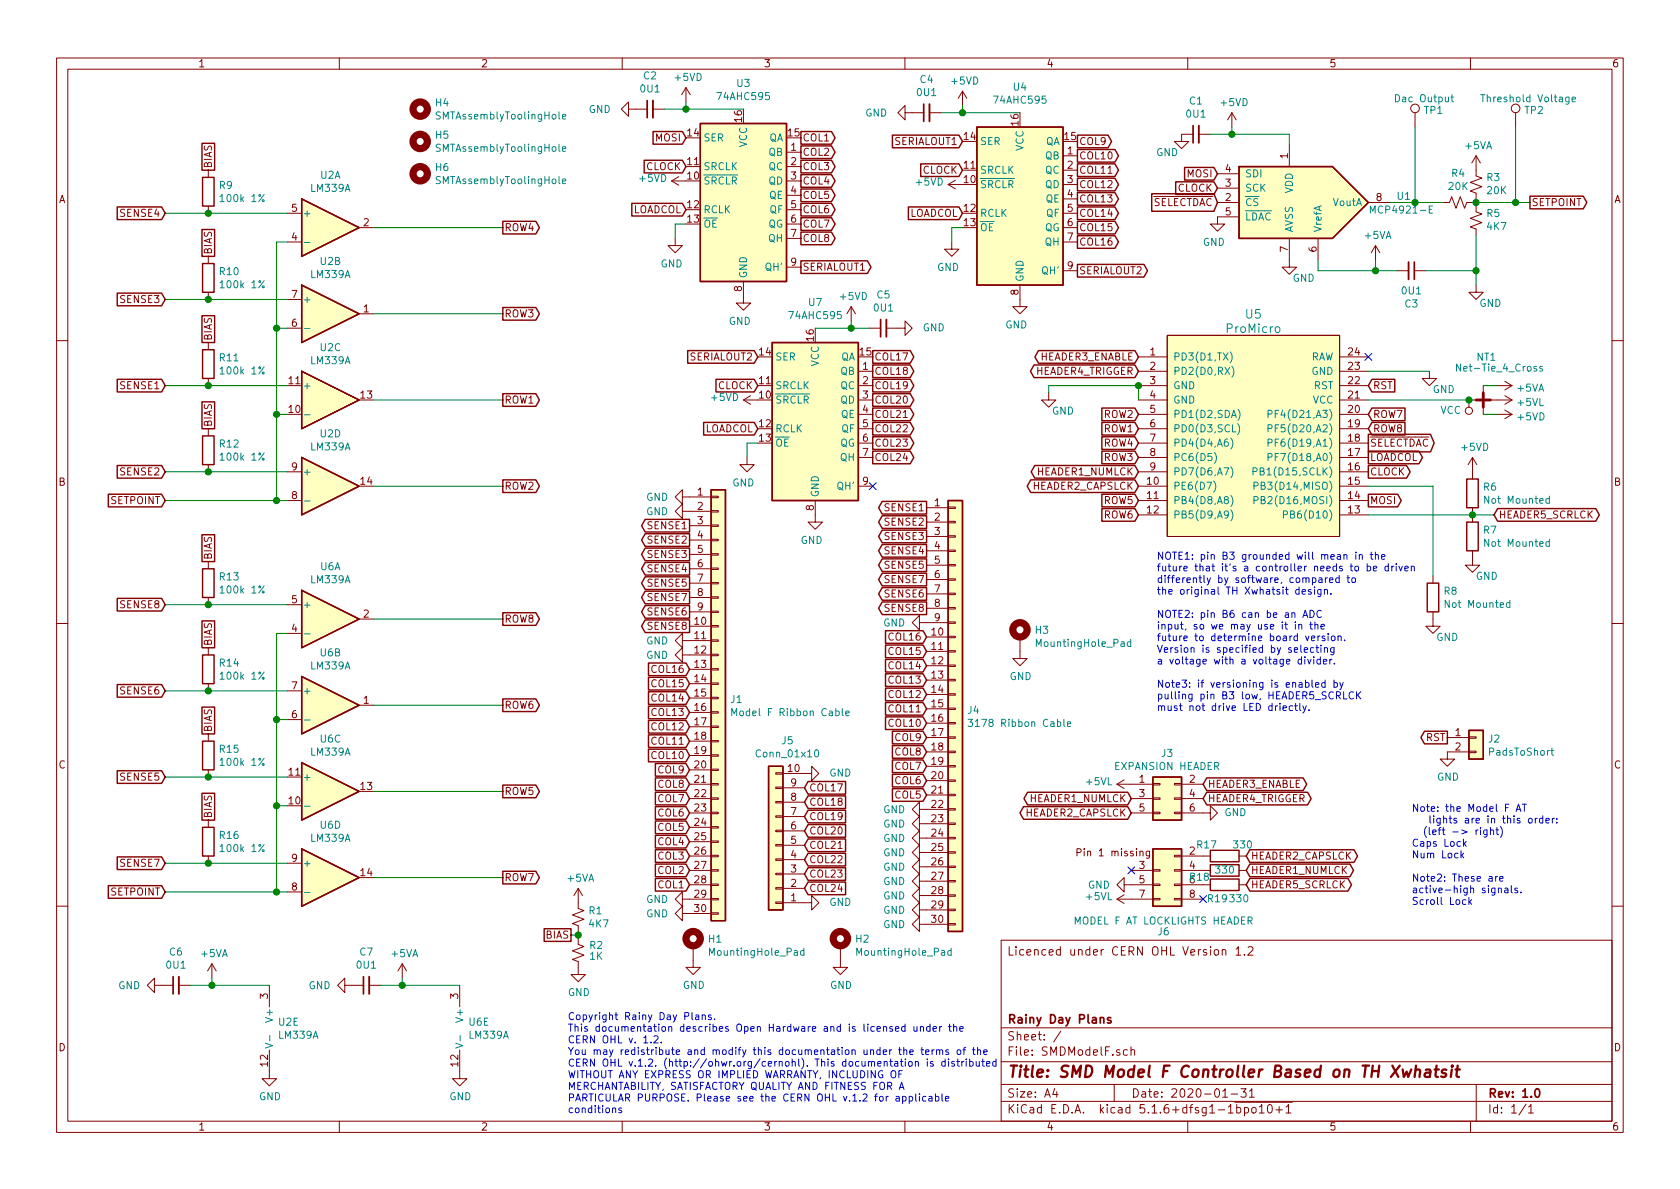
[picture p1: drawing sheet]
<svg xmlns="http://www.w3.org/2000/svg" width="297mm" height="210mm" viewBox="0 0 297 210" stroke-linecap="round" stroke-linejoin="round" font-family="sans-serif">
<defs><g id="words">
<text font-size="2.8" fill="#840000" x="178" y="190.5">Title: SMD Model F Controller Based on TH Xwhatsit</text>
<g font-size="2.1" fill="#008484">
<text x="217" y="58.9">ProMicro</text>
<text x="220.3" y="56.3">U5</text>
</g>
<g font-size="2.1" fill="#840000">
<text x="178" y="169">Licenced under CERN OHL Version 1.2</text>
<text x="178" y="184">Sheet: /</text>
<text x="178" y="181">Rainy Day Plans</text>
<text x="178" y="186.7">File: SMDModelF.sch</text>
<text x="178" y="196.9">KiCad E.D.A. kicad 5.1.6+dfsg1-1bpo10+1</text>
<text x="178" y="194.1">Size: A4</text>
<text x="200" y="194.1">Date: 2020-01-31</text>
<text x="263" y="194.1">Rev: 1.0</text>
<text x="263" y="196.9">Id: 1/1</text>
</g>
<g font-size="1.8" fill="#840000">
<text x="35" y="11.9">1</text>
<text x="85" y="11.9">2</text>
<text x="135" y="11.9">3</text>
<text x="185" y="11.9">4</text>
<text x="235" y="11.9">5</text>
<text x="285" y="11.9">6</text>
<text x="131.2" y="21.5" transform="rotate(-90 131.2 21.5)">16</text>
<text x="180.1" y="22.2" transform="rotate(-90 180.1 22.2)">16</text>
<text x="37.5" y="29.8" transform="rotate(-90 37.5 29.8)">BIAS</text>
<text x="116" y="25">MOSI</text>
<text x="121.6" y="29.2">11</text>
<text x="121.6" y="24.1">14</text>
<text x="139.4" y="24.1">15</text>
<text x="139.9" y="26.7">1</text>
<text x="139.9" y="29.2">2</text>
<text x="141.9" y="25">COL1</text>
<text x="141.9" y="27.6">COL2</text>
<text x="158.2" y="25.6">SERIALOUT1</text>
<text x="170.5" y="29.8">11</text>
<text x="170.5" y="24.8">14</text>
<text x="188.3" y="24.8">15</text>
<text x="188.7" y="27.3">1</text>
<text x="188.7" y="29.8">2</text>
<text x="190.8" y="28.2">COL10</text>
<text x="190.8" y="25.6">COL9</text>
<text x="227.7" y="28" transform="rotate(-90 227.7 28)">1</text>
<text x="10.4" y="35.9">A</text>
<text x="114.2" y="30.1">CLOCK</text>
<text x="121.6" y="31.7">10</text>
<text x="139.9" y="31.7">3</text>
<text x="139.9" y="34.3">4</text>
<text x="141.9" y="30.1">COL3</text>
<text x="141.9" y="35.2">COL5</text>
<text x="141.9" y="32.6">COL4</text>
<text x="163.1" y="30.7">CLOCK</text>
<text x="170.5" y="32.4">10</text>
<text x="188.7" y="32.4">3</text>
<text x="188.7" y="34.9">4</text>
<text x="190.8" y="33.3">COL12</text>
<text x="190.8" y="35.8">COL13</text>
<text x="190.8" y="30.7">COL11</text>
<text x="208.2" y="33.9">CLOCK</text>
<text x="210" y="31.4">MOSI</text>
<text x="216.7" y="35.6">2</text>
<text x="216.7" y="33">3</text>
<text x="216.7" y="30.5">4</text>
<text x="243.4" y="35.6">8</text>
<text x="285.4" y="35.9">A</text>
<text x="21.4" y="38.3">SENSE4</text>
<text x="51.6" y="37.5">5</text>
<text x="64.3" y="40">2</text>
<text x="89.2" y="40.9">ROW4</text>
<text x="111.8" y="37.7">LOADCOL</text>
<text x="121.6" y="36.8">12</text>
<text x="121.6" y="39.4">13</text>
<text x="139.9" y="36.8">5</text>
<text x="139.9" y="39.4">6</text>
<text x="139.9" y="41.9">7</text>
<text x="141.9" y="37.7">COL6</text>
<text x="141.9" y="40.3">COL7</text>
<text x="160.7" y="38.3">LOADCOL</text>
<text x="170.5" y="37.5">12</text>
<text x="170.5" y="40">13</text>
<text x="188.7" y="37.5">5</text>
<text x="188.7" y="40">6</text>
<text x="190.8" y="40.9">COL15</text>
<text x="190.8" y="38.3">COL14</text>
<text x="203.7" y="36.4">SELECTDAC</text>
<text x="216.7" y="38.1">5</text>
<text x="270.8" y="36.4">SETPOINT</text>
<text x="37.5" y="45.1" transform="rotate(-90 37.5 45.1)">BIAS</text>
<text x="51.6" y="42.5">4</text>
<text x="139.9" y="47">9</text>
<text x="141.9" y="47.9">SERIALOUT1</text>
<text x="141.9" y="42.8">COL8</text>
<text x="188.7" y="42.5">7</text>
<text x="188.7" y="47.6">9</text>
<text x="190.8" y="43.4">COL16</text>
<text x="227.7" y="44.5" transform="rotate(-90 227.7 44.5)">7</text>
<text x="232.8" y="44.5" transform="rotate(-90 232.8 44.5)">6</text>
<text x="21.4" y="53.6">SENSE3</text>
<text x="51.6" y="52.7">7</text>
<text x="131.2" y="51.5" transform="rotate(-90 131.2 51.5)">8</text>
<text x="180.1" y="52.2" transform="rotate(-90 180.1 52.2)">8</text>
<text x="190.8" y="48.5">SERIALOUT2</text>
<text x="51.6" y="57.8">6</text>
<text x="64.3" y="55.2">1</text>
<text x="89.2" y="56.1">ROW3</text>
<text x="37.5" y="60.3" transform="rotate(-90 37.5 60.3)">BIAS</text>
<text x="122" y="63.7">SERIALOUT2</text>
<text x="134.3" y="62.9">14</text>
<text x="143.9" y="60.3" transform="rotate(-90 143.9 60.3)">16</text>
<text x="152.1" y="62.9">15</text>
<text x="152.6" y="65.4">1</text>
<text x="154.6" y="63.7">COL17</text>
<text x="183.8" y="63.7">HEADER3_ENABLE</text>
<text x="203.4" y="62.9">1</text>
<text x="203.4" y="65.4">2</text>
<text x="238.4" y="65.4">23</text>
<text x="238.4" y="62.9">24</text>
<text x="21.4" y="68.8">SENSE1</text>
<text x="51.1" y="67.9">11</text>
<text x="63.8" y="70.5">13</text>
<text x="89.2" y="71.4">ROW1</text>
<text x="126.9" y="68.8">CLOCK</text>
<text x="134.3" y="70.5">10</text>
<text x="134.3" y="67.9">11</text>
<text x="152.6" y="67.9">2</text>
<text x="152.6" y="70.5">3</text>
<text x="154.6" y="71.4">COL20</text>
<text x="154.6" y="66.3">COL18</text>
<text x="154.6" y="68.8">COL19</text>
<text x="183" y="66.3">HEADER4_TRIGGER</text>
<text x="203.4" y="67.9">3</text>
<text x="203.4" y="70.5">4</text>
<text x="238.4" y="70.5">21</text>
<text x="238.4" y="67.9">22</text>
<text x="242.7" y="68.8">RST</text>
<text x="37.5" y="75.6" transform="rotate(-90 37.5 75.6)">BIAS</text>
<text x="51.1" y="73">10</text>
<text x="124.5" y="76.4">LOADCOL</text>
<text x="134.3" y="75.6">12</text>
<text x="152.6" y="73">4</text>
<text x="152.6" y="75.6">5</text>
<text x="154.6" y="73.9">COL21</text>
<text x="154.6" y="76.4">COL22</text>
<text x="195.2" y="73.9">ROW2</text>
<text x="195.2" y="76.4">ROW1</text>
<text x="203.4" y="73">5</text>
<text x="203.4" y="75.6">6</text>
<text x="238.4" y="75.6">19</text>
<text x="238.4" y="73">20</text>
<text x="242.7" y="73.9">ROW7</text>
<text x="242.7" y="76.4">ROW8</text>
<text x="51.6" y="83.2">9</text>
<text x="134.3" y="78.1">13</text>
<text x="152.6" y="78.1">6</text>
<text x="152.6" y="80.6">7</text>
<text x="154.6" y="79">COL23</text>
<text x="154.6" y="81.5">COL24</text>
<text x="195.2" y="79">ROW4</text>
<text x="195.2" y="81.5">ROW3</text>
<text x="203.4" y="78.1">7</text>
<text x="203.4" y="80.6">8</text>
<text x="203.4" y="83.2">9</text>
<text x="238.4" y="83.2">16</text>
<text x="238.4" y="80.6">17</text>
<text x="238.4" y="78.1">18</text>
<text x="242.2" y="79">SELECTDAC</text>
<text x="242.2" y="81.5">LOADCOL</text>
<text x="10.4" y="85.9">B</text>
<text x="19.6" y="89.1">SETPOINT</text>
<text x="21.4" y="84.1">SENSE2</text>
<text x="51.6" y="88.3">8</text>
<text x="63.8" y="85.7">14</text>
<text x="89.2" y="86.6">ROW2</text>
<text x="123.3" y="87.6">1</text>
<text x="152.6" y="85.7">9</text>
<text x="165.3" y="89.5">1</text>
<text x="182.5" y="86.6">HEADER2_CAPSLCK</text>
<text x="183.4" y="84.1">HEADER1_NUMLCK</text>
<text x="195.2" y="89.1">ROW5</text>
<text x="202.9" y="85.7">10</text>
<text x="202.9" y="88.3">11</text>
<text x="238.4" y="88.3">14</text>
<text x="238.4" y="85.7">15</text>
<text x="242.2" y="84.1">CLOCK</text>
<text x="242.2" y="89.1">MOSI</text>
<text x="285.4" y="85.9">B</text>
<text x="114.7" y="93.6">SENSE1</text>
<text x="123.3" y="90.2">2</text>
<text x="123.3" y="92.7">3</text>
<text x="123.3" y="95.2">4</text>
<text x="143.9" y="90.3" transform="rotate(-90 143.9 90.3)">8</text>
<text x="156.6" y="90.4">SENSE1</text>
<text x="156.6" y="93">SENSE2</text>
<text x="156.6" y="95.5">SENSE3</text>
<text x="165.3" y="92.1">2</text>
<text x="165.3" y="94.6">3</text>
<text x="195.2" y="91.7">ROW6</text>
<text x="202.9" y="90.8">12</text>
<text x="238.4" y="90.8">13</text>
<text x="264.9" y="91.7">HEADER5_SCRLCK</text>
<text x="37.5" y="99.1" transform="rotate(-90 37.5 99.1)">BIAS</text>
<text x="114.7" y="96.1">SENSE2</text>
<text x="114.7" y="98.7">SENSE3</text>
<text x="114.7" y="101.2">SENSE4</text>
<text x="123.3" y="97.8">5</text>
<text x="123.3" y="100.3">6</text>
<text x="156.6" y="100.6">SENSE5</text>
<text x="156.6" y="98">SENSE4</text>
<text x="165.3" y="97.1">4</text>
<text x="165.3" y="99.7">5</text>
<text x="21.4" y="107.6">SENSE8</text>
<text x="51.6" y="106.7">5</text>
<text x="114.7" y="103.8">SENSE5</text>
<text x="114.7" y="106.3">SENSE7</text>
<text x="123.3" y="102.9">7</text>
<text x="123.3" y="105.4">8</text>
<text x="123.3" y="107.9">9</text>
<text x="156.6" y="103.1">SENSE7</text>
<text x="156.6" y="105.7">SENSE6</text>
<text x="165.3" y="102.2">6</text>
<text x="165.3" y="104.8">7</text>
<text x="165.3" y="107.3">8</text>
<text x="51.6" y="111.8">4</text>
<text x="64.3" y="109.2">2</text>
<text x="89.2" y="110.1">ROW8</text>
<text x="114.7" y="108.8">SENSE6</text>
<text x="114.7" y="111.4">SENSE8</text>
<text x="122.9" y="110.5">10</text>
<text x="122.9" y="113">11</text>
<text x="156.6" y="108.2">SENSE8</text>
<text x="157.4" y="113.3">COL16</text>
<text x="164.8" y="112.4">10</text>
<text x="165.3" y="109.8">9</text>
<text x="37.5" y="114.3" transform="rotate(-90 37.5 114.3)">BIAS</text>
<text x="115.4" y="119">COL16</text>
<text x="122.9" y="115.6">12</text>
<text x="122.9" y="118.1">13</text>
<text x="157.4" y="118.4">COL14</text>
<text x="157.4" y="115.8">COL15</text>
<text x="164.8" y="114.9">11</text>
<text x="164.8" y="117.5">12</text>
<text x="21.4" y="122.8">SENSE6</text>
<text x="51.6" y="121.9">7</text>
<text x="64.3" y="124.5">1</text>
<text x="89.2" y="125.3">ROW6</text>
<text x="115.4" y="121.5">COL15</text>
<text x="115.4" y="124.1">COL14</text>
<text x="122.9" y="120.6">14</text>
<text x="122.9" y="123.2">15</text>
<text x="122.9" y="125.7">16</text>
<text x="157.4" y="126">COL11</text>
<text x="157.4" y="123.4">COL12</text>
<text x="157.4" y="120.9">COL13</text>
<text x="164.8" y="120">13</text>
<text x="164.8" y="122.5">14</text>
<text x="164.8" y="125.1">15</text>
<text x="37.5" y="129.5" transform="rotate(-90 37.5 129.5)">BIAS</text>
<text x="51.6" y="127">6</text>
<text x="115.4" y="126.6">COL13</text>
<text x="115.4" y="131.7">COL11</text>
<text x="115.4" y="129.2">COL12</text>
<text x="122.9" y="128.3">17</text>
<text x="122.9" y="130.8">18</text>
<text x="157.4" y="128.5">COL10</text>
<text x="158.3" y="131.1">COL9</text>
<text x="164.8" y="127.6">16</text>
<text x="164.8" y="130.2">17</text>
<text x="252.1" y="131.1">RST</text>
<text x="257.3" y="130.2">1</text>
<text x="10.4" y="135.9">C</text>
<text x="51.1" y="137.2">11</text>
<text x="115.4" y="134.2">COL10</text>
<text x="116.4" y="136.8">COL9</text>
<text x="122.9" y="133.3">19</text>
<text x="122.9" y="135.9">20</text>
<text x="139.4" y="136.5">10</text>
<text x="158.3" y="133.6">COL8</text>
<text x="158.3" y="136.1">COL7</text>
<text x="164.8" y="132.7">18</text>
<text x="164.8" y="135.2">19</text>
<text x="164.8" y="137.8">20</text>
<text x="257.3" y="132.7">2</text>
<text x="285.4" y="135.9">C</text>
<text x="21.4" y="138">SENSE5</text>
<text x="51.1" y="142.2">10</text>
<text x="63.8" y="139.7">13</text>
<text x="89.2" y="140.6">ROW5</text>
<text x="116.4" y="139.3">COL8</text>
<text x="116.4" y="141.9">COL7</text>
<text x="122.9" y="138.4">21</text>
<text x="122.9" y="141">22</text>
<text x="122.9" y="143.5">23</text>
<text x="139.9" y="141.6">8</text>
<text x="139.9" y="139.1">9</text>
<text x="143" y="139.9">COL17</text>
<text x="143" y="142.5">COL18</text>
<text x="158.3" y="141.2">COL5</text>
<text x="158.3" y="138.7">COL6</text>
<text x="164.8" y="140.3">21</text>
<text x="164.8" y="142.9">22</text>
<text x="182.1" y="141.9">HEADER1_NUMLCK</text>
<text x="201.4" y="138.4">1</text>
<text x="201.4" y="141">3</text>
<text x="201.4" y="143.5">5</text>
<text x="210.3" y="138.4">2</text>
<text x="210.3" y="141">4</text>
<text x="210.3" y="143.5">6</text>
<text x="213.5" y="139.3">HEADER3_ENABLE</text>
<text x="213.5" y="141.9">HEADER4_TRIGGER</text>
<text x="37.5" y="144.8" transform="rotate(-90 37.5 144.8)">BIAS</text>
<text x="116.4" y="149.5">COL4</text>
<text x="116.4" y="146.9">COL5</text>
<text x="116.4" y="144.4">COL6</text>
<text x="122.9" y="146">24</text>
<text x="122.9" y="148.6">25</text>
<text x="139.9" y="149.2">5</text>
<text x="139.9" y="146.7">6</text>
<text x="139.9" y="144.1">7</text>
<text x="143" y="147.6">COL20</text>
<text x="143" y="145">COL19</text>
<text x="164.8" y="145.4">23</text>
<text x="164.8" y="147.9">24</text>
<text x="181.3" y="144.4">HEADER2_CAPSLCK</text>
<text x="21.4" y="153.3">SENSE7</text>
<text x="51.6" y="152.4">9</text>
<text x="63.8" y="154.9">14</text>
<text x="89.2" y="155.8">ROW7</text>
<text x="116.4" y="154.6">COL2</text>
<text x="116.4" y="152">COL3</text>
<text x="122.9" y="151.1">26</text>
<text x="122.9" y="153.7">27</text>
<text x="139.9" y="154.3">3</text>
<text x="139.9" y="151.8">4</text>
<text x="143" y="155.2">COL23</text>
<text x="143" y="150.1">COL21</text>
<text x="143" y="152.6">COL22</text>
<text x="164.8" y="150.5">25</text>
<text x="164.8" y="153">26</text>
<text x="164.8" y="155.6">27</text>
<text x="191.2" y="151.4">Pin 1 missing</text>
<text x="201.4" y="153.7">3</text>
<text x="210.3" y="151.1">2</text>
<text x="210.3" y="153.7">4</text>
<text x="221.1" y="152">HEADER2_CAPSLCK</text>
<text x="221.1" y="154.6">HEADER1_NUMLCK</text>
<text x="19.6" y="158.4">SETPOINT</text>
<text x="51.6" y="157.5">8</text>
<text x="116.4" y="157.1">COL1</text>
<text x="122.9" y="156.2">28</text>
<text x="122.9" y="158.7">29</text>
<text x="122.9" y="161.3">30</text>
<text x="139.9" y="159.4">1</text>
<text x="139.9" y="156.8">2</text>
<text x="143" y="157.7">COL24</text>
<text x="164.8" y="158.1">28</text>
<text x="164.8" y="160.6">29</text>
<text x="201.4" y="156.2">5</text>
<text x="201.4" y="158.7">7</text>
<text x="210.3" y="158.7">8</text>
<text x="221.1" y="157.1">HEADER5_SCRLCK</text>
<text x="96.5" y="166">BIAS</text>
<text x="164.8" y="163.2">30</text>
<text x="47.4" y="176.6" transform="rotate(-90 47.4 176.6)">3</text>
<text x="81" y="176.6" transform="rotate(-90 81 176.6)">3</text>
<text x="10.4" y="185.9">D</text>
<text x="285.4" y="185.9">D</text>
<text x="47.4" y="188.5" transform="rotate(-90 47.4 188.5)">12</text>
<text x="81" y="188.5" transform="rotate(-90 81 188.5)">12</text>
<text x="35" y="199.9">1</text>
<text x="85" y="199.9">2</text>
<text x="135" y="199.9">3</text>
<text x="185" y="199.9">4</text>
<text x="235" y="199.9">5</text>
<text x="285" y="199.9">6</text>
</g>
<g font-size="1.8" fill="#008484">
<text x="113.3" y="16.4">0U1</text>
<text x="113.8" y="14">C2</text>
<text x="119.4" y="14.3">+5VD</text>
<text x="127.1" y="17.7">74AHC595</text>
<text x="130.3" y="15.4">U3</text>
<text x="162.2" y="17">0U1</text>
<text x="162.7" y="14.7">C4</text>
<text x="168.3" y="15">+5VD</text>
<text x="179.2" y="16">U4</text>
<text x="77.1" y="18.8">H4</text>
<text x="77.4" y="21.1">SMTAssemblyToolingHole</text>
<text x="104.1" y="20">GND</text>
<text x="153" y="20.6">GND</text>
<text x="176" y="18.3">74AHC595</text>
<text x="209.8" y="20.8">0U1</text>
<text x="210.3" y="18.5">C1</text>
<text x="216" y="18.8">+5VD</text>
<text x="247" y="18.1">Dac Output</text>
<text x="251.8" y="20.2">TP1</text>
<text x="262.5" y="18.1">Threshold Voltage</text>
<text x="269.6" y="20.2">TP2</text>
<text x="77.1" y="24.5">H5</text>
<text x="77.4" y="26.8">SMTAssemblyToolingHole</text>
<text x="124.3" y="25">SER</text>
<text x="132.1" y="26.1" transform="rotate(-90 132.1 26.1)">VCC</text>
<text x="135.9" y="27.6">QB</text>
<text x="135.9" y="25">QA</text>
<text x="173.2" y="25.6">SER</text>
<text x="181" y="26.7" transform="rotate(-90 181 26.7)">VCC</text>
<text x="184.8" y="28.2">QB</text>
<text x="184.8" y="25.6">QA</text>
<text x="204.4" y="27.6">GND</text>
<text x="259.1" y="26.4">+5VA</text>
<text x="38.8" y="33.4">R9</text>
<text x="39.3" y="35.7">100k 1%</text>
<text x="55" y="33.9">LM339A</text>
<text x="56.7" y="31.6">U2A</text>
<text x="77.1" y="30.2">H6</text>
<text x="77.4" y="32.6">SMTAssemblyToolingHole</text>
<text x="113.2" y="32.2">+5VD</text>
<text x="124.3" y="32.6">SRCLR</text>
<text x="124.3" y="30.1">SRCLK</text>
<text x="135.9" y="30.1">QC</text>
<text x="135.9" y="32.6">QD</text>
<text x="136" y="35.2">QE</text>
<text x="162.1" y="32.8">+5VD</text>
<text x="173.2" y="33.3">SRCLR</text>
<text x="173.2" y="30.7">SRCLK</text>
<text x="184.8" y="30.7">QC</text>
<text x="184.8" y="33.3">QD</text>
<text x="184.9" y="35.8">QE</text>
<text x="220.1" y="33.9">SCK</text>
<text x="220.1" y="31.4">SDI</text>
<text x="228.6" y="34.2" transform="rotate(-90 228.6 34.2)">VDD</text>
<text x="247.1" y="35.3">U1</text>
<text x="256.2" y="33.6">20K</text>
<text x="256.7" y="31.3">R4</text>
<text x="262.9" y="32">R3</text>
<text x="263" y="34.3">20K</text>
<text x="53.5" y="38.3">+</text>
<text x="124.3" y="37.7">RCLK</text>
<text x="124.3" y="40.3">OE</text>
<text x="135.8" y="40.3">QG</text>
<text x="136.1" y="37.7">QF</text>
<text x="173.2" y="38.3">RCLK</text>
<text x="173.2" y="40.9">OE</text>
<text x="184.7" y="40.9">QG</text>
<text x="185" y="38.3">QF</text>
<text x="220.1" y="36.4">CS</text>
<text x="220.1" y="39">LDAC</text>
<text x="228.6" y="41.1" transform="rotate(-90 228.6 41.1)">AVSS</text>
<text x="233.7" y="41.1" transform="rotate(-90 233.7 41.1)">VrefA</text>
<text x="235.7" y="36.4">VoutA</text>
<text x="243" y="37.8">MCP4921-E</text>
<text x="262.9" y="38.4">R5</text>
<text x="263" y="40.7">4K7</text>
<text x="56.7" y="46.9">U2B</text>
<text x="116.8" y="47.3">GND</text>
<text x="135.5" y="47.9">QH'</text>
<text x="135.9" y="42.8">QH</text>
<text x="165.7" y="47.9">GND</text>
<text x="184.8" y="43.4">QH</text>
<text x="212.7" y="43.5">GND</text>
<text x="241.4" y="42.3">+5VA</text>
<text x="38.9" y="48.7">R10</text>
<text x="39.3" y="51">100k 1%</text>
<text x="53.5" y="53.6">+</text>
<text x="55" y="49.2">LM339A</text>
<text x="132.1" y="49.3" transform="rotate(-90 132.1 49.3)">GND</text>
<text x="148.6" y="53.1">+5VD</text>
<text x="155.1" y="52.8">C5</text>
<text x="181" y="49.9" transform="rotate(-90 181 49.9)">GND</text>
<text x="184.4" y="48.5">QH'</text>
<text x="228.5" y="49.8">GND</text>
<text x="247.9" y="52.1">0U1</text>
<text x="128.9" y="57.4">GND</text>
<text x="139.8" y="56.4">74AHC595</text>
<text x="143" y="54.1">U7</text>
<text x="154.6" y="55.1">0U1</text>
<text x="163.1" y="58.6">GND</text>
<text x="177.7" y="58.1">GND</text>
<text x="248.4" y="54.4">C3</text>
<text x="261.6" y="54.3">GND</text>
<text x="38.9" y="63.9">R11</text>
<text x="55" y="64.4">LM339A</text>
<text x="56.7" y="62.1">U2C</text>
<text x="137" y="63.7">SER</text>
<text x="144.8" y="64.8" transform="rotate(-90 144.8 64.8)">VCC</text>
<text x="148.6" y="63.7">QA</text>
<text x="207.4" y="63.7">PD3(D1,TX)</text>
<text x="231.6" y="63.7">RAW</text>
<text x="258.1" y="65.7">Net-Tie_4_Cross</text>
<text x="261.1" y="63.8">NT1</text>
<text x="39.3" y="66.2">100k 1%</text>
<text x="53.5" y="68.8">+</text>
<text x="125.9" y="70.9">+5VD</text>
<text x="137" y="71.4">SRCLR</text>
<text x="137" y="68.8">SRCLK</text>
<text x="148.6" y="66.3">QB</text>
<text x="148.6" y="68.8">QC</text>
<text x="148.6" y="71.4">QD</text>
<text x="207.4" y="66.3">PD2(D0,RX)</text>
<text x="207.4" y="68.8">GND</text>
<text x="207.4" y="71.4">GND</text>
<text x="231.9" y="66.3">GND</text>
<text x="232.1" y="71.4">VCC</text>
<text x="232.3" y="68.8">RST</text>
<text x="253.3" y="69.5">GND</text>
<text x="268.4" y="69.3">+5VA</text>
<text x="268.4" y="71.8">+5VL</text>
<text x="56.7" y="77.3">U2D</text>
<text x="137" y="76.4">RCLK</text>
<text x="148.7" y="73.9">QE</text>
<text x="148.8" y="76.4">QF</text>
<text x="186" y="73.3">GND</text>
<text x="207.4" y="73.9">PD1(D2,SDA)</text>
<text x="207.4" y="76.4">PD0(D3,SCL)</text>
<text x="225.4" y="76.4">PF5(D20,A2)</text>
<text x="225.4" y="73.9">PF4(D21,A3)</text>
<text x="254.7" y="73.2">VCC</text>
<text x="268.5" y="74.3">+5VD</text>
<text x="38.9" y="79.1">R12</text>
<text x="39.3" y="81.5">100k 1%</text>
<text x="55" y="79.6">LM339A</text>
<text x="137" y="79">OE</text>
<text x="148.5" y="79">QG</text>
<text x="148.6" y="81.5">QH</text>
<text x="207.4" y="79">PD4(D4,A6)</text>
<text x="207.4" y="81.5">PC6(D5)</text>
<text x="225.4" y="81.5">PF7(D18,A0)</text>
<text x="225.4" y="79">PF6(D19,A1)</text>
<text x="258.5" y="79.7">+5VD</text>
<text x="53.5" y="84.1">+</text>
<text x="114.2" y="88.6">GND</text>
<text x="129.5" y="86">GND</text>
<text x="144.8" y="88" transform="rotate(-90 144.8 88)">GND</text>
<text x="148.2" y="86.6">QH'</text>
<text x="207.4" y="86.6">PE6(D7)</text>
<text x="207.4" y="89.1">PB4(D8,A8)</text>
<text x="207.4" y="84.1">PD7(D6,A7)</text>
<text x="222.7" y="84.1">PB1(D15,SCLK)</text>
<text x="223" y="89.1">PB2(D16,MOSI)</text>
<text x="223" y="86.6">PB3(D14,MISO)</text>
<text x="262.3" y="86.8">R6</text>
<text x="262.8" y="89.1">Not Mounted</text>
<text x="114.2" y="91.1">GND</text>
<text x="207.4" y="91.7">PB5(D9,A9)</text>
<text x="228" y="91.7">PB6(D10)</text>
<text x="262.3" y="94.4">R7</text>
<text x="56.7" y="100.8">U6A</text>
<text x="141.6" y="96.2">GND</text>
<text x="262.8" y="96.7">Not Mounted</text>
<text x="38.9" y="102.6">R13</text>
<text x="39.3" y="104.9">100k 1%</text>
<text x="53.5" y="107.6">+</text>
<text x="55" y="103.1">LM339A</text>
<text x="255.3" y="105.2">R8</text>
<text x="255.9" y="107.5">Not Mounted</text>
<text x="260.9" y="102.5">GND</text>
<text x="114.2" y="114">GND</text>
<text x="156.2" y="110.8">GND</text>
<text x="183.1" y="112.1">H3</text>
<text x="253.9" y="113.3">GND</text>
<text x="38.9" y="117.9">R14</text>
<text x="55" y="118.4">LM339A</text>
<text x="56.7" y="116.1">U6B</text>
<text x="114.2" y="116.5">GND</text>
<text x="183.6" y="114.4">MountingHole_Pad</text>
<text x="39.3" y="120.2">100k 1%</text>
<text x="53.5" y="122.8">+</text>
<text x="129.2" y="124.3">J1</text>
<text x="178.5" y="120.3">GND</text>
<text x="56.7" y="131.3">U6C</text>
<text x="130.5" y="126.6">Model F Ribbon Cable</text>
<text x="138.3" y="131.6">J5</text>
<text x="171.1" y="126.2">J4</text>
<text x="172.4" y="128.5">3178 Ribbon Cable</text>
<text x="263.2" y="131.3">J2</text>
<text x="38.9" y="133.1">R15</text>
<text x="39.3" y="135.4">100k 1%</text>
<text x="55" y="133.6">LM339A</text>
<text x="134" y="133.9">Conn_01x10</text>
<text x="146.6" y="137.3">GND</text>
<text x="197.2" y="136.2">EXPANSION HEADER</text>
<text x="205.4" y="133.9">J3</text>
<text x="263.5" y="133.6">PadsToShort</text>
<text x="53.5" y="138">+</text>
<text x="156.2" y="143.8">GND</text>
<text x="192.1" y="138.9">+5VL</text>
<text x="254.1" y="138">GND</text>
<text x="38.9" y="148.4">R16</text>
<text x="55" y="148.9">LM339A</text>
<text x="56.7" y="146.6">U6D</text>
<text x="156.2" y="148.9">GND</text>
<text x="156.2" y="146.3">GND</text>
<text x="216.5" y="144.3">GND</text>
<text x="39.3" y="150.7">100k 1%</text>
<text x="53.5" y="153.3">+</text>
<text x="100.4" y="155.9">+5VA</text>
<text x="156.2" y="154">GND</text>
<text x="156.2" y="151.4">GND</text>
<text x="210.4" y="155.7">R18</text>
<text x="211.7" y="150">R17</text>
<text x="215.1" y="154.5">330</text>
<text x="218.2" y="150">330</text>
<text x="104.2" y="161.7">R1</text>
<text x="114.2" y="159.7">GND</text>
<text x="146.6" y="160.2">GND</text>
<text x="156.2" y="159">GND</text>
<text x="156.2" y="156.5">GND</text>
<text x="156.2" y="161.6">GND</text>
<text x="192.1" y="159.2">+5VL</text>
<text x="192.4" y="157.1">GND</text>
<text x="210.3" y="156.2">6</text>
<text x="213.6" y="159.6">R19</text>
<text x="217.6" y="159.6">330</text>
<text x="104.2" y="164">4K7</text>
<text x="104.3" y="167.8">R2</text>
<text x="114.2" y="162.2">GND</text>
<text x="125.3" y="166.7">H1</text>
<text x="151.4" y="166.7">H2</text>
<text x="156.2" y="164.1">GND</text>
<text x="190.4" y="163.5">MODEL F AT LOCKLIGHTS HEADER</text>
<text x="204.8" y="165.4">J6</text>
<text x="29.5" y="171.3">0U1</text>
<text x="30" y="169">C6</text>
<text x="35.6" y="169.3">+5VA</text>
<text x="63.1" y="171.3">0U1</text>
<text x="63.7" y="169">C7</text>
<text x="69.3" y="169.3">+5VA</text>
<text x="104.3" y="169.7">1K</text>
<text x="125.8" y="169">MountingHole_Pad</text>
<text x="151.8" y="169">MountingHole_Pad</text>
<text x="20.9" y="174.9">GND</text>
<text x="54.6" y="174.9">GND</text>
<text x="100.4" y="176.1">GND</text>
<text x="120.7" y="174.9">GND</text>
<text x="146.8" y="174.9">GND</text>
<text x="48.3" y="180.4" transform="rotate(-90 48.3 180.4)">V+</text>
<text x="49.3" y="181.4">U2E</text>
<text x="49.4" y="183.7">LM339A</text>
<text x="81.9" y="180.4" transform="rotate(-90 81.9 180.4)">V+</text>
<text x="83" y="181.4">U6E</text>
<text x="83" y="183.7">LM339A</text>
<text x="45.8" y="194.6">GND</text>
<text x="79.5" y="194.6">GND</text>
</g>
<g font-size="1.8" fill="#0000c2">
<text x="204.5" y="99">NOTE1: pin B3 grounded will mean in the</text>
<text x="204.5" y="101">future that it's a controller needs to be driven</text>
<text x="204.5" y="103.1">differently by software, compared to</text>
<text x="204.5" y="105.2">the original TH Xwhatsit design.</text>
<text x="204.5" y="109.3">NOTE2: pin B6 can be an ADC</text>
<text x="204.5" y="111.3">input, so we may use it in the</text>
<text x="204.5" y="113.4">future to determine board version.</text>
<text x="204.5" y="115.4">Version is specified by selecting</text>
<text x="204.5" y="117.5">a voltage with a voltage divider.</text>
<text x="204.5" y="121.6">Note3: if versioning is enabled by</text>
<text x="204.5" y="123.7">pulling pin B3 low, HEADER5_SCRLCK</text>
<text x="204.5" y="125.7">must not drive LED driectly.</text>
<text x="249.6" y="143.6">Note: the Model F AT</text>
<text x="249.6" y="149.7">Caps Lock</text>
<text x="250.5" y="147.7">(left -&gt; right)</text>
<text x="251" y="145.6">lights are in this order:</text>
<text x="249.6" y="151.8">Num Lock</text>
<text x="249.6" y="155.9">Note2: These are</text>
<text x="249.6" y="158">active-high signals.</text>
<text x="249.6" y="160">Scroll Lock</text>
<text x="100.3" y="180.4">Copyright Rainy Day Plans.</text>
<text x="100.3" y="182.4">This documentation describes Open Hardware and is licensed under the</text>
<text x="100.3" y="184.5">CERN OHL v. 1.2.</text>
<text x="100.3" y="186.6">You may redistribute and modify this documentation under the terms of the</text>
<text x="100.3" y="188.6">CERN OHL v.1.2. (http://ohwr.org/cernohl). This documentation is distributed</text>
<text x="100.3" y="190.7">WITHOUT ANY EXPRESS OR IMPLIED WARRANTY, INCLUDING OF</text>
<text x="100.3" y="192.7">MERCHANTABILITY, SATISFACTORY QUALITY AND FITNESS FOR A</text>
<text x="100.3" y="194.8">PARTICULAR PURPOSE. Please see the CERN OHL v.1.2 for applicable</text>
<text x="100.3" y="196.8">conditions</text>
</g>
</g></defs>
<g fill="none" stroke="#840000" stroke-width=".18">
<path d="M10 10.3h277v189.9h-277zM12 12.2h273v186.1h-273zM60 10.3v1.9M110 10.3v1.9M111.1 19.3v-1.3l-1.2 1.3 1.2 1.3v-1.3h3.3M115.4 19.3h2.1M121.3 15.5l-.8 1.3M121.3 15.5v2.5M121.3 15.5l.7 1.3M160 10.3v1.9M160 19.9v-1.2l-1.3 1.2 1.3 1.3v-1.3h3.3M164.3 19.9h2.1"/>
<path d="M170.2 16.1l-.8 1.3M170.2 16.1v2.6M170.2 16.1l.7 1.3M210 10.3v1.9M217.8 19.9l-.8 1.3M217.8 19.9v2.6M217.8 19.9l.8 1.3M250.2 19.9v2.6M260 10.3v1.9M268 19.9v2.6M36.8 30.1v1.3M36.8 36.4v1.3"/>
<path d="M50.8 37.7h2.5M118.7 32l1.3 .8M118.7 32h2.6M120 31.2l-1.3 .8M139.1 32h2.5M139.1 26.9h2.5M139.1 29.5h2.5M139.1 34.5h2.5M139.1 37.1h2.5M139.1 39.6h2.5M167.6 32.6h2.6M167.6 32.6l1.3 .8"/>
<path d="M168.9 31.9l-1.3 .7M188 27.6h2.5M188 30.1h2.5M188 32.6h2.5M188 35.2h2.5M188 37.7h2.5M210.9 23.7h-2v1.3h1.3l-1.3 1.3-1.3-1.3h1.3M212 23.7h2M215.3 35.8h3.8M215.3 33.3h3.8M215.3 30.7h3.8M219.1 38.3h-3.8v1.3h1.2l-1.2 1.3-1.3-1.3h1.3"/>
<path d="M228 25.6v3.9M241.9 35.8h3.8M255.3 35.8h1l.4-1 .7 2 .8-2 .8 2 .3-1h1M261 36.4v1.1l1 .3-2 .8 2 .8-2 .7 1 .4v1M261 27.6v3.5l1 .4-2 .8 2 .7-2 .8 1 .4v1M261 27.6l-.8 1.2M261 27.6l.7 1.2M36.8 45.3v1.3M36.8 51.7v1.3M50.8 58h2.5M50.8 42.8h2.5M50.8 53h2.5"/>
<path d="M63.5 40.3h2.5M63.5 55.5h2.5M119.4 42.2v1.2h1.2l-1.2 1.3-1.3-1.3h1.3M131.4 49.8v3.8h1.3l-1.3 1.3-1.2-1.3h1.2M139.1 42.2h2.5M139.1 47.2h2.5M150.5 54.2l-.8 1.3M150.5 54.2v2.6M150.5 54.2l.8 1.3M153.7 58h2M156.7 58h3.3v-1.2l1.3 1.2-1.3 1.3v-1.3M168.3 42.8v1.3h1.2l-1.2 1.2-1.3-1.2h1.3"/>
<path d="M180.3 50.4v3.8h1.3l-1.3 1.3-1.2-1.3h1.2M188 40.3h2.5M188 42.8h2.5M188 47.9h2.5M206.4 59.3h30.5v35.6h-30.5zM228 42.2v5h1.2l-1.2 1.3-1.3-1.3h1.3M233 42.2v3.8M243.2 43.4l-.8 1.3M243.2 43.4v2.6M243.2 43.4l.8 1.3M247 47.9h2M250.1 47.9h2"/>
<path d="M261 50.4v1.3h1.3l-1.3 1.3-1.3-1.3h1.3M10 60.2h2M36.8 60.6v1.2M36.8 66.9v1.3M36.8 75.8v1.3M131.4 70.7h2.6M131.4 70.7l1.3 .8M132.7 70l-1.3 .7M151.8 78.4h2.5M151.8 75.8h2.5M151.8 65.7h2.5M151.8 73.3h2.5"/>
<path d="M151.8 70.7h2.5M151.8 68.2h2.5M185.4 69.5v1.2h1.3l-1.3 1.3-1.3-1.3h1.3M201.3 63.1h5.1M201.3 78.4h5.1M201.3 75.8h5.1M201.3 65.7h5.1M201.3 73.3h5.1M201.3 70.7h5.1M201.3 68.2h5.1M236.9 63.1h5M236.9 78.4h5"/>
<path d="M236.9 75.8h5M236.9 65.7h5M236.9 73.3h5M236.9 70.7h5M236.9 68.2h5M252.7 65.7v1.2h1.3l-1.3 1.3-1.2-1.3h1.2M262.3 68.2v5.1M264.8 73.3h2.5M264.8 68.2h2.5M266.1 72.5l1.2 .8M266.1 67.4l1.2 .8M266.1 70l1.2 .7"/>
<path d="M267.3 70.7h-7.6v1.3M267.3 73.3l-1.2 .7M267.3 68.2l-1.2 .8M267.3 70.7l-1.2 .8M285 60.2h2M36.8 82.2v1.2M36.8 99.3v1.3M50.8 88.5h2.5M50.8 83.4h2.5M120.6 87.9v-1.3l-1.2 1.3 1.2 1.2v-1.2h5.1M120.6 90.4v-1.3l-1.2 1.3 1.2 1.3v-1.3h5.1M121.9 93h3.8"/>
<path d="M121.9 95.5h3.8M121.9 98h3.8M125.7 97.9h1.3v.3h-1.3zM125.7 95.4h1.3v.2h-1.3zM125.7 92.8h1.3v.3h-1.3zM125.7 90.3h1.3v.2h-1.3zM125.7 87.8h1.3v.2h-1.3zM132.1 80.9v1.3h1.2l-1.2 1.2-1.3-1.2h1.3M144.1 88.5v3.8h1.3l-1.3 1.3-1.2-1.3h1.2M151.8 86h2.5M151.8 80.9h2.5M163.8 89.8h3.8"/>
<path d="M163.8 92.3h3.8M163.8 94.9h3.8M163.8 97.4h3.8M163.8 99.9h3.8M167.6 99.8h1.3v.3h-1.3zM167.6 97.3h1.3v.2h-1.3zM167.6 94.7h1.3v.3h-1.3zM167.6 92.2h1.3v.3h-1.3zM167.6 89.7h1.3v.2h-1.3zM201.3 86h5.1M201.3 88.5h5.1M201.3 91.1h5.1"/>
<path d="M201.3 83.4h5.1M201.3 80.9h5.1M236.9 86h5M236.9 88.5h5M236.9 91.1h5M236.9 83.4h5M236.9 80.9h5M260.3 97.4v2.5h1.3l-1.3 1.3-1.2-1.3h1.2M260.3 80.9v3.8M260.3 89.8v2.5M260.3 80.9l-.7 1.3M260.3 80.9l.8 1.3"/>
<path d="M10 110.3h2M36.8 105.7v1.2M36.8 114.5v1.3M50.8 112h2.5M50.8 106.9h2.5M63.5 109.5h2.5M120.6 113.3v-1.3l-1.2 1.3 1.2 1.2v-1.2h5.1M120.6 115.8v-1.3l-1.2 1.3 1.2 1.3v-1.3h5.1M121.9 110.7h3.8M121.9 118.4h3.8M121.9 100.6h3.8M121.9 103.1h3.8"/>
<path d="M121.9 105.7h3.8M121.9 108.2h3.8M125.7 118.2h1.3v.3h-1.3zM125.7 115.7h1.3v.2h-1.3zM125.7 113.2h1.3v.2h-1.3zM125.7 110.6h1.3v.3h-1.3zM125.7 108.1h1.3v.2h-1.3zM125.7 105.5h1.3v.3h-1.3zM125.7 103h1.3v.2h-1.3zM125.7 100.5h1.3v.2h-1.3zM162.6 110.1v-1.3l-1.3 1.3 1.3 1.3v-1.3h5M163.8 112.6h3.8"/>
<path d="M163.8 115.2h3.8M163.8 117.7h3.8M163.8 102.5h3.8M163.8 105h3.8M163.8 107.6h3.8M167.6 117.6h1.3v.3h-1.3zM167.6 115.1h1.3v.2h-1.3zM167.6 112.5h1.3v.3h-1.3zM167.6 110h1.3v.2h-1.3zM167.6 107.4h1.3v.3h-1.3zM167.6 104.9h1.3v.3h-1.3zM167.6 102.4h1.3v.2h-1.3z"/>
<path d="M180.3 112.6v3.9h1.3l-1.3 1.2-1.2-1.2h1.2M253.4 108.2v2.5h1.2l-1.2 1.3-1.3-1.3h1.3M253.4 101.8v1.3M285 110.3h2M36.8 120.9v1.3M36.8 129.8v1.3M36.8 136.1v1.3M50.8 127.2h2.5M50.8 122.2h2.5M63.5 124.7h2.5M121.9 120.9h3.8M121.9 123.4h3.8"/>
<path d="M121.9 126h3.8M121.9 128.5h3.8M121.9 131.1h3.8M121.9 133.6h3.8M121.9 136.1h3.8M121.9 138.7h3.8M125.7 138.6h1.3v.2h-1.3zM125.7 136h1.3v.3h-1.3zM125.7 133.5h1.3v.2h-1.3zM125.7 130.9h1.3v.3h-1.3zM125.7 128.4h1.3v.2h-1.3zM125.7 125.9h1.3v.2h-1.3z"/>
<path d="M125.7 123.3h1.3v.3h-1.3zM125.7 120.8h1.3v.2h-1.3zM137.2 136.6h1.2v.3h-1.2zM137.2 139.2h1.2v.2h-1.2zM138.4 136.8h5.1v-1.3l1.3 1.3-1.3 1.2v-1.2M138.4 139.3h3.8M163.8 130.4h3.8M163.8 133h3.8M163.8 120.3h3.8M163.8 122.8h3.8M163.8 125.3h3.8M163.8 127.9h3.8"/>
<path d="M163.8 135.5h3.8M163.8 138h3.8M167.6 137.9h1.3v.3h-1.3zM167.6 135.4h1.3v.2h-1.3zM167.6 132.8h1.3v.3h-1.3zM167.6 130.3h1.3v.3h-1.3zM167.6 127.8h1.3v.2h-1.3zM167.6 125.2h1.3v.3h-1.3zM167.6 122.7h1.3v.2h-1.3zM167.6 120.1h1.3v.3h-1.3zM197.5 138.7h6.3M197.5 138.7l1.3 .7"/>
<path d="M198.8 137.9l-1.3 .8M203.8 138.6h1.3v.2h-1.3zM207.6 138.6h1.3v.2h-1.3zM208.9 138.7h3.8M255.9 130.4h3.8M259.7 132.8h1.3v.3h-1.3zM259.7 130.3h1.3v.3h-1.3zM259.7 133h-3.8v1.2h1.3l-1.3 1.3-1.3-1.3h1.3M36.8 145v1.3M36.8 151.4v1.2M50.8 157.7h2.5M50.8 152.6h2.5"/>
<path d="M102.2 157.1v3.5l1.1 .4-2.1 .8 2.1 .8-2.1 .7 1 .4v1M102.2 157.1l-.7 1.3M102.2 157.1l.8 1.3M120.6 159v-1.3l-1.2 1.3 1.2 1.3v-1.3h5.1M121.9 141.2h3.8M121.9 143.8h3.8M121.9 146.3h3.8M121.9 148.8h3.8M121.9 151.4h3.8M121.9 153.9h3.8M121.9 156.5h3.8M125.7 158.9h1.3v.2h-1.3z"/>
<path d="M125.7 156.3h1.3v.3h-1.3zM125.7 153.8h1.3v.2h-1.3zM125.7 151.3h1.3v.2h-1.3zM125.7 148.7h1.3v.3h-1.3zM125.7 146.2h1.3v.2h-1.3zM125.7 143.6h1.3v.3h-1.3zM125.7 141.1h1.3v.2h-1.3zM137.2 141.7h1.2v.3h-1.2zM137.2 144.3h1.2v.2h-1.2zM137.2 146.8h1.2v.3h-1.2zM137.2 149.3h1.2v.3h-1.2zM137.2 151.9h1.2v.2h-1.2z"/>
<path d="M137.2 154.4h1.2v.3h-1.2zM137.2 157h1.2v.2h-1.2zM137.2 159.5h1.2v.3h-1.2zM138.4 159.6h5.1v-1.2l1.3 1.2-1.3 1.3v-1.3M138.4 157.1h3.8M138.4 154.6h3.8M138.4 152h3.8M138.4 149.5h3.8M138.4 146.9h3.8M138.4 144.4h3.8M138.4 141.9h3.8M162.6 158.4v-1.3l-1.3 1.3 1.3 1.2v-1.2h5"/>
<path d="M162.6 155.8v-1.2l-1.3 1.2 1.3 1.3v-1.3h5M162.6 153.3v-1.3l-1.3 1.3 1.3 1.3v-1.3h5M162.6 150.7v-1.2l-1.3 1.2 1.3 1.3v-1.3h5M162.6 148.2v-1.3l-1.3 1.3 1.3 1.3v-1.3h5M162.6 145.7v-1.3l-1.3 1.3 1.3 1.2v-1.2h5M162.6 143.1v-1.2l-1.3 1.2 1.3 1.3v-1.3h5M163.8 140.6h3.8M167.6 158.2h1.3v.3h-1.3zM167.6 155.7h1.3v.3h-1.3zM167.6 153.2h1.3v.2h-1.3zM167.6 150.6h1.3v.3h-1.3zM167.6 148.1h1.3v.2h-1.3z"/>
<path d="M167.6 145.5h1.3v.3h-1.3zM167.6 143h1.3v.3h-1.3zM167.6 140.5h1.3v.2h-1.3zM190.4 150.7h.6l.2-.2-.1-.3-.2-.1h-.5v1.3M197.5 159h6.3M197.5 159l1.3 .8M198.8 156.5v-1.3l-1.3 1.3 1.3 1.2v-1.2h5M198.8 158.2l-1.3 .8M200 141.2h3.8M200 143.8h3.8M200 153.9h3.8M203.3 150.5l-.1 1.2-.2 .1-.3-.1"/>
<path d="M203.3 150.6l-.4-.1-.3 .2 .2 .6h.5M203.8 158.9h1.3v.2h-1.3zM203.8 156.3h1.3v.3h-1.3zM203.8 153.8h1.3v.2h-1.3zM203.8 143.6h1.3v.3h-1.3zM203.8 141.1h1.3v.2h-1.3zM207.6 158.9h1.3v.2h-1.3zM207.6 156.3h1.3v.3h-1.3zM207.6 153.8h1.3v.2h-1.3zM207.6 151.3h1.3v.2h-1.3zM207.6 143.6h1.3v.3h-1.3zM207.6 141.1h1.3v.2h-1.3z"/>
<path d="M208.9 143.8h5.1v-1.3l1.3 1.3-1.3 1.2v-1.2M208.9 141.2h3.8M208.9 151.4h5.1M208.9 153.9h3.8M208.9 156.5h5.1M208.9 159h3.8M219.1 151.4h1.2M219.1 153.9h1.2M219.1 156.5h1.2M10 160.2h2M27.3 174.2v-1.2l-1.3 1.2 1.3 1.3v-1.3h3.3M31.6 174.2h2.1"/>
<path d="M37.5 170.4l-.8 1.3M37.5 170.4v2.6M37.5 170.4l.7 1.3M47.6 174.2v3.8M61 174.2v-1.2l-1.3 1.2 1.3 1.3v-1.3h3.3M65.3 174.2h2M71.1 170.4l-.7 1.3M71.1 170.4v2.6M71.1 170.4l.8 1.3M81.3 174.2v3.8M102.2 166v1l1.1 .4-2.1 .7 2.1 .8-2.1 .8 1 .3v2.3h1.3l-1.3 1.3-1.2-1.3h1.2M120.6 161.5v-1.2l-1.2 1.2 1.2 1.3v-1.3h5.1"/>
<path d="M122.6 167.3v3.8h1.2l-1.2 1.2-1.3-1.2h1.3M125.7 161.4h1.3v.3h-1.3zM148.6 167.3v3.8h1.3l-1.3 1.2-1.3-1.2h1.3M162.6 163.4v-1.2l-1.3 1.2 1.3 1.3v-1.3h5M162.6 160.9v-1.3l-1.3 1.3 1.3 1.3v-1.3h5M167.6 163.3h1.3v.3h-1.3zM167.6 160.8h1.3v.2h-1.3zM177 166.3h108v32h-108zM214.8 168l.2-.1 .4 .1v.8l-.2 .1-.4-.1zM216.1 168l.2-.1 .4 .1v.9M216.1 167.9v1M218.5 167.8l.4-.4v1.5"/>
<path d="M218.5 168.9h.9M220 168.8v.1M220.7 167.6l.2-.2h.3l.3 .2v.2l-.9 1.1h.9M285 160.2h2M47.6 185.7v5h1.3l-1.3 1.3-1.2-1.3h1.2M60 198.3v1.9M81.3 185.7v5h1.2l-1.2 1.3-1.3-1.3h1.3M110 198.3v1.9M160 198.3v1.9M177 194.8h108M177 191.8h108M177 187.8h108"/>
<path d="M177 181.8h108M186.5 192.5l-.4 1h1M186.8 193v1M187.6 182.3l-1.3 2M197 191.8v3M199.3 185.7l-.4-.1-.3 .3 .1 .6 .2 .1 .4-.1M200 185.7l.2-.1 .4 .1v.9M200 185.1v1.5M210 198.3v1.9M216.2 193l.4-.5v1.5M216.2 194h.8M217.7 193.5h1.1"/>
<path d="M218.3 194.9h10.2M218.7 195.9l.4-.1 .3 .3-.1 .6h-.6M218.7 195.3v1.5M219.4 192.5h.9l-.5 .6 .5 .1v.7l-.3 .1-.6-.1M220 195.9l.4-.1 .4 .3-.1 .6-.3 .1-.4-.1M220 195.8v1.5M220.9 193l.4-.5v1.5M220.9 194h.9M221.4 196l.2-.2 .4 .2v.7l-.2 .1-.4-.1zM222.7 195.8l.4-.5v1.5M222.7 196.8h.8M224.2 195.5l.4-.2a.94 .94 0 0 1 0 1.5l-.4-.3-.1-.6z"/>
<path d="M225.6 196.3h1.1M226.2 195.7v1.1M227.4 195.8l.4-.5v1.5M227.4 196.8h.8M260 198.3v1.9M261 191.8v6.5M269.8 195.2l-1.2 2M270.3 195.8l.4-.5v1.5M270.3 196.8h.8"/>
<circle cx="250.2" cy="19.2" r=".76"/>
<circle cx="268" cy="19.2" r=".76"/>
<circle cx="259.7" cy="72.6" r=".63"/>
</g>
<path d="M114.4 17.8v3M163.3 18.4v3.1M210.9 22.2v3.1M155.7 56.5v3.1M250.1 46.3v3.1M30.6 172.7v3.1M64.3 172.7v3.1M194.5 180.1l.2-.2 .4 .1 .1 .9M196.4 180a.37 .37 0 0 0-.6 .1l.1 .3 .5 .1 .1 .1-.3 .3-.4-.1M271.5 192.7l.2-.2a.81 .81 0 0 1 .6 .6 .81 .81 0 0 1-.3 .8l-.1 .1a.79 .79 0 0 1-.4-1.3z" fill="none" stroke="#840000" stroke-width=".3"/>
<path d="M248 189.1l.2 1.3 .5-.9 .3 .9 .5-1.3M250.3 189.3a.5 .5 0 0 1 .8 .1l-.1 1M250.4 188.4l-.3 2M252.1 189.2h.8l-.1 1.2M252.9 189.6l-.7 .1a.4 .4 0 0 0-.3 .3 .4 .4 0 0 0 .2 .4l.7-.1M253.6 189.1h.8M254 188.4l-.2 1.8 .1 .1 .3 .1M255.7 189.2a.52 .52 0 0 0-.8 .3l.3 .3 .5 .1v.3l-.3 .2-.6-.1M256.7 189.1l-.2 1.3M256.8 188.4l-.1 .2 .2-.1-.1-.1-.1 .2M257.4 189.1h.7M257.7 188.4l-.2 1.8 .1 .1 .4 .1" fill="none" stroke="#840000" stroke-width=".41"/>
<path d="M115.4 17.8v3M164.3 18.4v3.1M212 22.2v3.1M156.7 56.5v3.1M249 46.3v3.1M31.6 172.7v3.1M65.3 172.7v3.1" fill="none" stroke="#840000" stroke-width=".33"/>
<g fill="none" stroke="#008484" stroke-width=".18">
<path d="M98.8 19.8v1.1l.2 .2M256.5 17.2h.5M256.7 16.7v1.1l.3 .2M261.8 16.7h.7M278 17.6l.6-.1-.1-.3h-.4l-.1 .1v.7h.5M98.8 25.5v1.1l.2 .2M98.8 31.2v1.1l.2 .2M99.4 20.6l.7-.1-.1-.2-.4-.1-.2 .2 .1 .6h.5M99.4 26.3l.7-.1-.1-.2-.4-.1-.2 .2 .1 .6h.5M99.4 32l.7-.1-.1-.2-.4-.1-.2 .2 .1 .6h.5M242.3 37.7v-1.3l.4 .9 .4-.9v1.3M252.7 37h.4"/>
<path d="M253.3 36.4h-.6v1.3h.6M53.8 42.9h1M53.8 58.1h1M225.6 57.9l.2-.1 .4 .1 .1 .6-.2 .2-.3 .1-.2-.2zM53.8 73.3h1M217.5 62.2a1.47 1.47 0 0 1 0 2M217.6 77.5a1.47 1.47 0 0 1 0 1.9M217.8 64.8a1.47 1.47 0 0 1 0 1.9M218.8 74.9a1.47 1.47 0 0 1 0 2M218.9 72.4a1.47 1.47 0 0 1 0 1.9M224.2 78.3h.6l.1-.5-.2-.2h-.5v1.3M224.2 75.8l.6-.1 .1-.5-.2-.1h-.5v1.3"/>
<path d="M224.2 73.2h.6l.1-.5-.2-.1h-.5v1.2M258.2 64.4v1.2l-.7-1.2v1.2M272.7 64.8h-.3l-.2 .2 .1 .1 .4 .2v.3h-.5M53.8 88.6h1M214.6 85.1a1.4 1.4 0 0 1 0 1.9M214.7 80a1.4 1.4 0 0 1 0 1.9M217.6 87.6a1.47 1.47 0 0 1 0 2M217.6 90.2a1.47 1.47 0 0 1 0 1.9M217.6 82.5a1.47 1.47 0 0 1 0 2M221.5 83.4l.6-.1 .2-.1-.1-.4-.2-.1h-.5v1.3M221.7 88.5l.6-.1 .2-.2-.1-.3-.2-.1h-.5v1.3M221.7 85.9h.6l.2-.2-.1-.3-.2-.1h-.5v1.2"/>
<path d="M224.2 80.8h.6l.1-.5-.2-.1h-.5v1.3M226.9 91h.6l.1-.5-.2-.2h-.5v1.3M273.9 88.2h-.3l-.3 .2 .1 .5h.5M273.9 95.8h-.3l-.3 .2 .1 .6h.5M273.9 87.7v1.3M273.9 95.3v1.3M53.8 112.1h1M199.9 113.5h-.3l-.3 .2 .1 .6h.5M199.9 113v1.3M267 106.6h-.4l-.3 .2 .1 .6h.6M267 106.1v1.3M53.8 127.3h1"/>
<path d="M129.4 126.6v-1.3l.4 .9 .5-.9v1.3M144.1 132.7l.2-.1a.69 .69 0 0 1 .4 .6 .69 .69 0 0 1-.4 .7l-.2-.3-.1-.2zM148.9 125.3v1.1l.2 .2M149.5 126.1l.6-.1v-.2l-.4-.1-.2 .2 .1 .6h.5M171.2 127.2h.8l-.5 .5 .4 .1v.5l-.2 .2-.5-.2M188.1 127.2v1.1l.2 .2M188.7 128l.6-.1v-.2l-.4-.1-.2 .2 .1 .6h.5M274.2 132.7h.5M274.4 132.3v1.1l.3 .1M53.8 142.6h1M53.8 157.8h1M142.1 168.1h-.3l-.3 .2 .2 .6h.4"/>
<path d="M142.1 167.7v1.2M168.2 168.1h-.4l-.2 .2 .1 .6h.5M168.2 167.7v1.2M220.7 162.8l.6-.1v-.4l-.1-.2h-.5v1.3M221 162.8l.4 .6M46.9 184.5l1.3 .4-1.3 .4M47.7 183.1v1M80.6 184.5l1.2 .4-1.2 .4M81.4 183.1v1"/>
</g>
<g fill="#ffffc2" stroke="#ffffc2" stroke-width=".18">
<path d="M172.7 22.5h15.3v27.9h-15.3z"/>
<path d="M135.9 135.5h2.5v25.4h-2.5z"/>
<path d="M206.4 59.3h30.5v35.6h-30.5z"/>
<path d="M125.7 86.6h2.6v76.2h-2.6z"/>
<path d="M259.7 129.2h2.6v5h-2.6z"/>
<path d="M53.3 35.2l10.2 5.1-10.2 5z"/>
<path d="M53.3 119.6l10.2 5.1-10.2 5.1z"/>
<path d="M53.3 134.9l10.2 5-10.2 5.1z"/>
<path d="M53.3 150.1l10.2 5.1-10.2 5.1z"/>
<path d="M53.3 104.4l10.2 5.1-10.2 5z"/>
<path d="M167.6 88.5h2.6v76.2h-2.6z"/>
<path d="M203.8 150.1h5.1v10.2h-5.1z"/>
<path d="M136.5 60.6h15.3v27.9h-15.3z"/>
<path d="M123.8 21.8h15.3v28h-15.3z"/>
<path d="M203.8 137.4h5.1v7.6h-5.1z"/>
<path d="M219.1 29.5h16.5l6.3 6.3-6.3 6.4h-16.5z"/>
<path d="M53.3 80.9l10.2 5.1-10.2 5.1z"/>
<path d="M53.3 65.7l10.2 5-10.2 5.1z"/>
<path d="M53.3 50.4l10.2 5.1-10.2 5.1z"/>
</g>
<g fill="none" stroke="#840000" stroke-width=".25">
<path d="M20.7 36.6h7.9l.6 1.1-.6 1.1h-7.9zM35.7 25.3h2.2v4.8h-2.2zM35.8 31.4h2v5h-2zM53.3 35.2l10.2 5.1-10.2 5zM88.9 39.1h5.8l.7 1.2-.7 1.1h-5.8zM111.7 36h8.9l.7 1.1-.7 1.1h-8.9zM113.9 28.3h6.7l.7 1.2-.7 1.1h-6.7zM115.5 23.3h5.1l.7 1.1-.7 1.1h-5.1zM123.8 21.8h15.3v28h-15.3zM141.6 23.3h5.4l.7 1.1-.7 1.1h-5.4zM141.6 25.8h5.4l.7 1.1-.7 1.1h-5.4zM141.6 28.3h5.4l.7 1.2-.7 1.1h-5.4z"/>
<path d="M141.6 33.4h5.4l.7 1.1-.7 1.2h-5.4zM141.6 36h5.4l.7 1.1-.7 1.1h-5.4zM141.6 38.5h5.4l.7 1.1-.7 1.1h-5.4zM141.6 30.9h5.4l.7 1.1-.7 1.1h-5.4zM157.8 23.9h11.7l.7 1.1-.7 1.1h-11.7zM160.6 36.6h8.9l.7 1.1-.7 1.1h-8.9zM162.8 29h6.7l.7 1.1-.7 1.1h-6.7zM172.7 22.5h15.3v27.9h-15.3zM190.5 26.4h6.6l.7 1.2-.7 1.1h-6.6zM190.5 23.9h5.4l.6 1.1-.6 1.1h-5.4zM190.5 31.5h6.6l.7 1.1-.7 1.2h-6.6zM190.5 39.1h6.6l.7 1.2-.7 1.1h-6.6z"/>
<path d="M190.5 36.6h6.6l.7 1.1-.7 1.1h-6.6zM190.5 34.1h6.6l.7 1.1-.7 1.1h-6.6zM190.5 29h6.6l.7 1.1-.7 1.1h-6.6zM203.6 34.3h11l.7 1.5-.7 1.6h-11zM207.9 32.2h6.7l.7 1.1-.7 1.1h-6.7zM209.4 29.6h5.2l.7 1.1-.7 1.1h-5.2zM219.1 29.5h16.5l6.3 6.3-6.3 6.4h-16.5zM270.5 34.7h9.4l.7 1.1-.7 1.1h-9.4zM20.7 51.8h7.9l.6 1.2-.6 1.1h-7.9zM35.7 55.8h2.2v4.8h-2.2zM35.7 40.6h2.2v4.7h-2.2zM35.8 46.6h2v5.1h-2z"/>
<path d="M53.3 50.4l10.2 5.1-10.2 5.1zM88.9 54.4h5.8l.7 1.1-.7 1.1h-5.8zM141.6 46.1h11.8l.6 1.1-.6 1.2h-11.8zM141.6 41h5.4l.7 1.2-.7 1.1h-5.4zM190.5 46.8h11.8l.6 1.1-.6 1.1h-11.8zM190.5 41.7h6.6l.7 1.1-.7 1.1h-6.6zM20.7 67.1h7.9l.6 1.1-.6 1.1h-7.9zM35.7 71.1h2.2v4.7h-2.2zM35.8 61.8h2v5.1h-2zM35.8 77.1h2v5.1h-2zM53.3 65.7l10.2 5-10.2 5.1zM88.9 69.6h5.8l.7 1.1-.7 1.2h-5.8z"/>
<path d="M121.6 62h11.7l.7 1.1-.7 1.1h-11.7zM124.4 74.7h8.9l.7 1.1-.7 1.1h-8.9zM126.6 67.1h6.7l.7 1.1-.7 1.1h-6.7zM136.5 60.6h15.3v27.9h-15.3zM154.3 69.6h6.6l.7 1.1-.7 1.2h-6.6zM154.3 62h6.6l.7 1.1-.7 1.1h-6.6zM154.3 64.5h6.6l.7 1.2-.7 1.1h-6.6zM154.3 67.1h6.6l.7 1.1-.7 1.1h-6.6zM154.3 72.2h6.6l.7 1.1-.7 1.1h-6.6zM154.3 74.7h6.6l.7 1.1-.7 1.1h-6.6zM154.3 77.2h6.6l.7 1.2-.7 1.1h-6.6zM154.3 79.8h6.6l.7 1.1-.7 1.1h-6.6z"/>
<path d="M182.8 64.5h17.9l.6 1.2-.6 1.1h-17.9l-.6-1.1zM183.6 62h17.1l.6 1.1-.6 1.1h-17.1l-.6-1.1zM194.8 77.2h5.9l.6 1.2-.6 1.1h-5.9zM194.8 79.8h5.9l.6 1.1-.6 1.1h-5.9zM194.8 72.2h5.9l.6 1.1-.6 1.1h-5.9zM194.8 74.7h5.9l.6 1.1-.6 1.1h-5.9zM241.9 76.8h11l.7 1.6-.7 1.5h-11zM241.9 79.8h9l.6 1.1-.6 1.1h-9zM242.6 72.2h5.8v2.2h-5.8l-.7-1.1zM242.6 74.7h5.8v2.2h-5.8l-.7-1.1zM242.6 67.1h4v2.2h-4l-.7-1.1zM19.2 87.4h9.4l.6 1.1-.6 1.1h-9.4z"/>
<path d="M20.7 82.3h7.9l.6 1.1-.6 1.2h-7.9zM35.7 94.6h2.2v4.7h-2.2zM53.3 80.9l10.2 5.1-10.2 5.1zM88.9 84.9h5.8l.7 1.1-.7 1.1h-5.8zM114.1 94.4h7.8v2.2h-7.8l-.7-1.1zM114.1 96.9h7.8v2.3h-7.8l-.7-1.2zM114.1 99.5h7.8v2.2h-7.8l-.7-1.1zM114.1 91.8h7.8v2.3h-7.8l-.7-1.1zM125.7 86.6h2.6v76.2h-2.6zM156 98.8h7.8v2.3h-7.8l-.7-1.2zM156 88.7h7.8v2.2h-7.8l-.7-1.1zM156 91.2h7.8v2.2h-7.8l-.7-1.1z"/>
<path d="M156 93.7h7.8v2.3h-7.8l-.7-1.1zM156 96.3h7.8v2.2h-7.8l-.7-1.1zM167.6 88.5h2.6v76.2h-2.6zM182.2 84.9h18.5l.6 1.1-.6 1.1h-18.5l-.6-1.1zM183 82.3h17.7l.6 1.1-.6 1.2h-17.7l-.7-1.2zM194.8 87.4h5.9l.6 1.1-.6 1.1h-5.9zM194.8 89.9h5.9l.6 1.2-.6 1.1h-5.9zM241.9 82.3h6.8l.6 1.1-.6 1.2h-6.8zM241.9 87.4h5.2l.7 1.1-.7 1.1h-5.2zM259.3 84.7h2.1v5.1h-2.1zM259.3 92.3h2.1v5.1h-2.1zM264.8 89.9h17.3l.7 1.2-.7 1.1h-17.3l-.6-1.1z"/>
<path d="M20.7 105.8h7.9l.6 1.1-.6 1.1h-7.9zM35.7 109.8h2.2v4.7h-2.2zM35.8 100.6h2v5.1h-2zM35.8 115.8h2v5.1h-2zM53.3 119.6l10.2 5.1-10.2 5.1zM53.3 104.4l10.2 5.1-10.2 5zM88.9 108.4h5.8l.7 1.1-.7 1.1h-5.8zM114.1 102h7.8v2.2h-7.8l-.7-1.1zM114.1 104.5h7.8v2.3h-7.8l-.7-1.1zM114.1 107.1h7.8v2.2h-7.8l-.7-1.1zM114.1 109.6h7.8v2.3h-7.8l-.7-1.2zM114.7 119.8h6.6l.6 1.1-.6 1.1h-6.6z"/>
<path d="M114.7 117.2h6.6l.6 1.2-.6 1.1h-6.6zM156 101.4h7.8v2.2h-7.8l-.7-1.1zM156 103.9h7.8v2.2h-7.8l-.7-1.1zM156 106.4h7.8v2.3h-7.8l-.7-1.1zM156.6 111.5h6.6l.6 1.1-.6 1.2h-6.6zM156.6 119.1h6.6l.6 1.2-.6 1.1h-6.6zM156.6 116.6h6.6l.6 1.1-.6 1.1h-6.6zM156.6 114.1h6.6l.6 1.1-.6 1.1h-6.6zM252.3 103.1h2.1v5.1h-2.1zM20.7 121.1h7.9l.6 1.1-.6 1.1h-7.9zM20.7 136.3h7.9l.6 1.1-.6 1.1h-7.9zM35.7 125h2.2v4.8h-2.2z"/>
<path d="M35.8 131.1h2v5h-2zM53.3 134.9l10.2 5-10.2 5.1zM88.9 138.8h5.8l.7 1.1-.7 1.2h-5.8zM88.9 123.6h5.8l.7 1.1-.7 1.1h-5.8zM114.7 122.3h6.6l.6 1.1-.6 1.2h-6.6zM114.7 124.9h6.6l.6 1.1-.6 1.1h-6.6zM114.7 129.9h6.6l.6 1.2-.6 1.1h-6.6zM114.7 127.4h6.6l.6 1.1-.6 1.1h-6.6zM114.7 132.5h6.6l.6 1.1-.6 1.1h-6.6zM115.9 137.6h5.4l.6 1.1-.6 1.1h-5.4zM115.9 135h5.4l.6 1.1-.6 1.2h-5.4zM135.9 135.5h2.5v25.4h-2.5z"/>
<path d="M142.9 138.2h6.6v2.2h-6.6l-.7-1.1zM156.6 124.2h6.6l.6 1.1-.6 1.2h-6.6zM156.6 126.8h6.6l.6 1.1-.6 1.1h-6.6zM156.6 121.7h6.6l.6 1.1-.6 1.1h-6.6zM157.8 131.8h5.4l.6 1.2-.6 1.1h-5.4zM157.8 129.3h5.4l.6 1.1-.6 1.1h-5.4zM157.8 139.5h5.4l.6 1.1-.6 1.1h-5.4zM157.8 134.4h5.4l.6 1.1-.6 1.1h-5.4zM157.8 136.9h5.4l.6 1.1-.6 1.2h-5.4zM203.8 137.4h5.1v7.6h-5.1zM213.4 137.6h17l.6 1.1-.6 1.1h-17l-.7-1.1zM251.9 129.3h4v2.2h-4l-.7-1.1z"/>
<path d="M259.7 129.2h2.6v5h-2.6zM19.2 156.6h9.4l.6 1.1-.6 1.1h-9.4zM20.7 151.5h7.9l.6 1.1-.6 1.2h-7.9zM35.7 140.3h2.2v4.7h-2.2zM35.8 146.3h2v5.1h-2zM53.3 150.1l10.2 5.1-10.2 5.1zM88.9 154.1h5.8l.7 1.1-.7 1.1h-5.8zM115.9 140.1h5.4l.6 1.1-.6 1.1h-5.4zM115.9 155.3h5.4l.6 1.2-.6 1.1h-5.4zM115.9 152.8h5.4l.6 1.1-.6 1.1h-5.4zM115.9 150.3h5.4l.6 1.1-.6 1.1h-5.4zM115.9 147.7h5.4l.6 1.1-.6 1.2h-5.4z"/>
<path d="M115.9 145.2h5.4l.6 1.1-.6 1.1h-5.4zM115.9 142.6h5.4l.6 1.2-.6 1.1h-5.4zM142.9 140.7h6.6v2.3h-6.6l-.7-1.1zM142.9 153.4h6.6v2.3h-6.6l-.7-1.1zM142.9 148.4h6.6v2.2h-6.6l-.7-1.1zM142.9 145.8h6.6v2.3h-6.6l-.7-1.2zM142.9 150.9h6.6v2.2h-6.6l-.7-1.1zM142.9 143.3h6.6v2.2h-6.6l-.7-1.1zM142.9 156h6.6v2.2h-6.6l-.7-1.1zM181 142.6h18.4l.6 1.2-.6 1.1h-18.4l-.7-1.1zM181.7 140.1h17.7l.6 1.1-.6 1.1h-17.7l-.6-1.1zM203.8 150.1h5.1v10.2h-5.1z"/>
<path d="M213.4 140.1h17.8l.6 1.1-.6 1.1h-17.8l-.7-1.1zM214 150.4h5.1v2h-5.1zM214 155.4h5.1v2.1h-5.1zM214 152.9h5.1v2h-5.1zM221 155.3h17.3l.7 1.2-.7 1.1h-17.3l-.7-1.1zM221 150.3h18.4l.6 1.1-.6 1.1h-18.4l-.7-1.1zM221 152.8h17.7l.6 1.1-.6 1.1h-17.7l-.7-1.1zM96.2 164.2h4.8v2.3h-4.8z"/>
</g>
<g fill="none" stroke="#840000" stroke-width="1.3">
<circle cx="74.3" cy="19.3" r="1.27"/>
<circle cx="74.3" cy="25" r="1.27"/>
<circle cx="74.3" cy="30.7" r="1.27"/>
<circle cx="180.3" cy="111.4" r="1.27"/>
<circle cx="122.6" cy="166" r="1.27"/>
<circle cx="148.6" cy="166" r="1.27"/>
</g>
<path d="M261 70.7h2.5M262.3 69.5v2.5" fill="none" stroke="#840000" stroke-width=".51"/>
<g fill="none" stroke="#008400" stroke-width=".18">
<path d="M117.5 19.3h13.9M121.3 18v1.3M166.4 19.9h13.9M170.2 18.7v1.2M29.2 37.7h21.6M121.3 39.6h-1.9v2.6M214 23.7h14v1.9M217.8 22.5v1.2M245.7 35.8h9.6M250.2 22.5v13.3M260.3 35.8h10.2M261 35.2v1.2"/>
<path d="M268 22.5v13.3M29.2 53h21.6M48.9 58h1.9M50.8 42.8h-1.9v45.7M66 40.3h22.9M66 55.5h22.9M144.1 58h9.6M150.5 56.8v1.2M170.2 40.3h-1.9v2.5M233 46v1.9h14M243.2 46v1.9M252.1 47.9h8.9"/>
<path d="M261 41.5v8.9M29.2 68.2h21.6M48.9 73.3h1.9M66 70.7h22.9M134 78.4h-1.9v2.5M185.4 69.5v-1.3h15.9v2.5M241.9 65.7h10.8M241.9 70.7h17.8M262.3 68.2h2.5M262.3 73.3h2.5M29.2 88.5h21.6M29.2 83.4h21.6"/>
<path d="M66 86h22.9M241.9 91.1h22.3M241.9 86h11.5v15.8M29.2 106.9h21.6M50.8 112h-1.9v45.7M66 109.5h22.9M29.2 122.2h21.6M29.2 137.4h21.6M48.9 127.2h1.9M66 124.7h22.9M66 139.9h22.9M29.2 152.6h21.6"/>
<path d="M29.2 157.7h21.6M48.9 142.5h1.9M66 155.2h22.9M33.7 174.2h13.9M37.5 173v1.2M67.3 174.2h14M71.1 173v1.2M101 165.3h1.2M102.2 164.7v1.3"/>
</g>
<g fill="none" stroke="#0000c2" stroke-width=".18">
<path d="M237.6 98.2l.2-.1h.3l.1 .8M237.6 98.1v.8M239.7 97.6v.2M239.7 98.1v.8M240.3 98.2l.2-.1h.3l.1 .8M240.3 98.1v.8M241.7 99.7v1.3M242.3 98.1h.4M242.4 97.6v1.1l.3 .2M243.2 98.2l.2-.1h.3v.8M243.2 97.6v1.3M244.3 98.5l.6-.1-.1-.3h-.4l-.1 .1v.7h.5"/>
<path d="M245.5 99.7v1.3M246.9 99.7v.1M229 110.4v.8M229.6 110.5l.2-.1 .3 .1 .1 .7M229.6 110.4v.8M230 114.1v1.1l.2 .2M230.1 116.6h-.4l-.2 .2 .1 .6h.5M230.1 116.1v1.3M230.2 104.6l.6-.1v-.2l-.4-.1-.2 .2 .1 .6h.5M230.4 109.2l.4-1.3 .4 1.3M230.5 108.8h.6M230.6 114.9l.6-.1-.1-.2-.3-.1-.2 .2 .1 .6h.4"/>
<path d="M230.7 116.1v.2M230.7 116.6v.8M231.2 116.6l.3 .8 .3-.8M231.6 110.4h.5M231.6 107.9a.64 .64 0 0 1 .8 .7 .64 .64 0 0 1-.8 .6zM231.7 110v1.1l.4 .1M231.8 104.3l-.3-.1-.2 .2 .1 .2 .4 .1v.3h-.5M231.9 112.9l.6-.1-.1-.3h-.3l-.2 .1v.7h.5M232.3 114.6l-.4-.1-.2 .3 .1 .5h.5M232.3 116.1v.2M232.3 116.6v.8M232.4 104.2v.9"/>
<path d="M232.5 110.5l.2-.1 .3 .1v.7M232.5 110v1.2M232.7 114.5h.4M232.8 114.1v1.1l.3 .2M233 112.5v.8M233.2 102.2h.5l.1 .8M233.4 112.5l-.4 .2M233.5 116.6h-.4l-.3 .2 .2 .6h.5M233.5 116.1v1.3M233.6 104.2l-.1 1.2-.2 .1-.3-.1M233.6 104.3l-.4-.1-.2 .3 .1 .5h.5M233.6 110.8l.6-.1-.1-.2-.3-.1-.2 .2v.6h.5"/>
<path d="M233.6 114.1v.1M233.6 114.5v.9M233.6 108a.6 .6 0 0 0-.8 .5 .6 .6 0 0 0 .6 .7l.2-.1M233.8 102.5h-.5l-.2 .2 .1 .3h.6M234 117l.6-.1-.1-.3h-.3l-.2 .2v.6h.5M234.2 104.4l.1-.2 .3 .1 .1 .8M234.2 114.6l.1-.1 .3 .1 .1 .8M234.2 104.2v.9M234.2 114.5v.9M234.2 112.5h-.3l-.1 .1v.2l.4 .1v.4h-.4M234.3 102.2v.8M234.7 102.2l-.4 .2"/>
<path d="M234.8 112v.2M234.8 112.5v.8M235.1 102.6l.6-.1-.1-.3h-.3l-.2 .2v.6h.5M235.1 116.6v.8M235.3 104.9v.2M235.4 112.6l.2-.1 .4 .1v.5l-.1 .2h-.3l-.2-.1zM235.5 116.6l-.4 .2M235.9 114.5v1l-.3 .3-.3-.1M235.9 114.6l-.4-.1-.2 .3 .1 .5h.5M235.9 117.3v.1M236.6 112.6l.2-.1h.3v.8M236.6 112.5v.8"/>
<path d="M236.8 102.2h-.4l-.2 .2 .1 .6h.5M236.8 101.7v1.3M237.7 113.2v.1M238.2 102.2h.4M238.3 101.7v1.1l.3 .2M239.1 102.2h.3l.3 .2-.2 .6h-.3l-.1-.1zM239.6 100.2l.2-.1 .3 .1 .1 .1-.1 .6-.3 .1-.2-.2zM241.7 100.2l.4-.1 .2 .2-.1 .6h-.5M242.8 100.5l.6-.1v-.2l-.4-.1-.2 .2 .1 .6h.5M245.5 100.2l-.4-.1-.2 .2 .1 .6h.5M246.1 100.1v.9M246.5 100.1l-.4 .2"/>
<path d="M246.9 100.1v.9M247.3 100.1l.3 .9 .4-.9M248.4 100.5l.6-.1-.1-.2-.3-.1-.2 .2v.6h.5M249.5 100.2l.2-.1 .3 .1 .1 .8M249.5 100.1v.9M226.8 125.2l.7-.1-.1-.2-.4-.1-.2 .2 .1 .6h.5M228.5 124.9l-.3-.1-.3 .2 .2 .6h.4M228.9 124.8h.5M229.1 124.4v1.1l.3 .1M229.8 124.4v1.1l.2 .1M230.4 124.8l.3 .8M230.8 120.7h.4l.2 .2-.1 .6h-.5"/>
<path d="M231 124.8l-.5 1.2-.1 .1M231.4 125.5v.1M232 120.3v1.1l.2 .1M232.6 121.1l.6-.1-.1-.3h-.3l-.2 .2 .1 .6h.4M234.3 120.7h-.4l-.2 .2 .1 .6h.5M234.3 120.3v1.2M235.9 120.7h.3l.3 .2-.2 .6h-.4M235.9 120.3v1.2M236.3 123l.7-.1v-.5l-.2-.1h-.5v1.3M236.6 123l.4 .6M236.9 120.7l.3 .8M237.5 120.7l-.4 1.1-.2 .2"/>
<path d="M237.6 122.3v1.3h.6M239.3 122.4a.51 .51 0 0 0-.6 0 .51 .51 0 0 0-.2 .7 .46 .46 0 0 0 .3 .4 .46 .46 0 0 0 .5 0M239.9 122.3v1.3M240 122.9l.6 .7M240.6 122.3l-.7 .8M258.3 150.4v1.3M258.4 151.2l.4 .5M258.7 148.4v1.3M258.8 150.9l-.5 .5M258.9 149.2l.3 .5M259.2 159.2l-.4-.1-.2 .2 .1 .6h.5M259.2 148.8l-.5 .5"/>
<path d="M259.7 158.7v1.2M259.8 159.5l.4 .4M260.2 159.1l-.5 .5M261 146.8v.8M261.3 146.8l-.3 .2M261.8 146.8v.8M262.9 146.8v1.1l-.2 .1-.3-.1M262.9 146.8h-.3l-.3 .2 .1 .5h.5M263.3 155h.5v.8M263.5 146.9l.2-.1h.3l.1 .8M263.5 146.3v1.3M263.8 155.3h-.4l-.2 .2 .2 .3h.4"/>
<path d="M264.4 155v.8M264.5 146.8h.5M264.7 146.3v1.1l.3 .2M264.8 155l-.4 .2M264.9 157.2l.2-.2 .3 .1 .1 .8M265.2 155.4l.6-.1-.1-.3h-.3l-.2 .2v.6h.5M265.3 146.1a1.47 1.47 0 0 1 0 2M266.1 157.1h.4l.1 .8M266.6 157.3l-.4 .1-.2 .2 .1 .2h.5M267.2 156.6v1.1l.2 .2M268.1 143.5l.4-1.3 .4 1.3M268.2 143.1h.6"/>
<path d="M268.3 157.1l-.3-.1-.2 .2 .1 .2 .4 .1v.3h-.5M268.9 157.8v.1M269.2 142.2h.7M269.5 142.2v1.3M270.4 144.7h.3l.2 .2-.1 .6h-.3l-.3-.2zM271.4 144.7v.8M271.8 144.7l-.4 .2M272.8 144.7h-.4l-.2 .2 .1 .6h.5M272.8 144.3v1.2M273.3 145.1l.6-.1v-.3h-.4l-.2 .2 .1 .6h.5M274.5 144.7v.8M274.8 144.7l-.3 .2"/>
<path d="M275.3 145.4v.1M275.3 144.7v.2M122.4 179v1.1l.1 .2M123 179.5h.5v.8M123.5 179.8h-.4l-.1 .2v.3h.5M124.2 179.6l.1-.1h.3l.1 .8M124.2 179.5v.8M125.7 179.5h-.3l-.2 .1 .1 .2 .4 .2v.3h-.5M108.3 196.1l.2-.2 .3 .1 .1 .8M109.9 196l-.3-.1-.2 .2 .1 .2 .4 .1v.3h-.5M115.6 183.3l.5-.1 .3 .3-.1 .2-.7 .7h.8M116.9 184.3v.1"/>
<path d="M126.3 180.2v.1M157.6 189.5l.2-.2a.45 .45 0 0 1 .6 .5v.4l-.2 .3h-.5a.92 .92 0 0 1-.1-1zM157.8 181.6l-.3-.1-.2 .2 .1 .2 .4 .1v.3h-.5M158.3 181.9l.6-.1v-.2l-.4-.1-.2 .2 .1 .6h.5M158.4 193.9h.5l.1 .8M158.9 189.9h.5M159 192.7l.4-1.3 .4 1.3M159 194.2h-.4l-.2 .2v.3h.6M159.1 192.3h.6M159.5 189.3h-.6v1.3M159.6 193.9h.4l.2 .2-.1 .6h-.5M159.6 193.9v1.2"/>
<path d="M159.8 185.8l.2-.2 .3 .1v.8M159.8 185.2v1.3M160 181.6l-.3-.1-.3 .3 .1 .5h.5M160 181.1v1.3M160.7 187.8l.2-.1 .3 .1 .1 .5-.1 .2h-.3l-.2-.1zM160.8 193.9h.3l.3 .2-.2 .6h-.4M160.8 193.9v1.2M160.9 186l.6-.1-.1-.2-.3-.1-.2 .2v.6h.5M161.6 181.5v.8l.4 .1 .1-.2M161.8 187.8l.2-.1 .3 .1 .1 .7M161.8 187.7v.8M161.9 193.4v1.1l.2 .2"/>
<path d="M162.1 181.5v.9M162.6 193.4v.2M162.6 193.9v.8M162.7 181.7l.2-.2 .3 .1 .1 .8M162.7 181.5v.9M162.8 185.6h.5M163 185.2v1.1l.3 .2M163.7 186l.6-.1-.1-.2-.4-.1-.1 .2v.6h.5M163.7 193.9h-.4l-.2 .2 .1 .6h.5M164 187.3v.1M164 187.7v.8M164.3 193.9h.4l.1 .8"/>
<path d="M164.4 181.6l-.3-.1-.3 .3 .2 .5h.4M164.4 181.1v1.3M164.8 194.2h-.4l-.2 .2 .1 .3h.5M164.8 185.6v.9M165 181.9l.6-.1-.1-.2-.3-.1-.2 .2v.6h.5M165 187.8l-.3-.1-.2 .2 .1 .2 .4 .1v.3h-.5M165.2 185.6l-.4 .3M165.4 193.9h.4l.2 .2-.1 .6h-.5M165.4 193.4v1.3M165.6 185.8l.2-.2 .3 .1v.8M165.6 185.6v.9M166.1 185.8l.2-.2 .3 .1 .1 .8"/>
<path d="M166.1 181.5v.9M166.5 181.5l-.3 .1-.1 .2M166.5 193.4v1.1l.2 .2M167.1 187.8l-.4-.1-.2 .2 .1 .6h.5M167.1 187.3v1.2M167.2 194.3l.6-.1-.1-.3h-.4l-.1 .2v.6h.5M167.7 185.7l-.3-.1-.2 .2 .1 .2 .4 .1v.3h-.5M167.7 181.5h.5M167.7 187.3v.1M167.7 187.7v.8M167.9 181.1v1.1l.3 .2M168.6 181.7l.2-.2 .3 .1 .1 .8"/>
<path d="M168.6 181.1v1.3M168.7 187.8l-.3-.1-.2 .2 .1 .2 .4 .1v.3h-.5M169.2 187.7h.4M169.3 185.8l.2-.2 .3 .2 .1 .5-.2 .1-.2 .1-.2-.1zM169.3 187.3v1.1l.3 .1M169.7 181.9l.6-.1-.1-.2-.3-.1-.2 .2v.6h.5M170.1 187.7v.8M170.2 185.6h.5M170.4 187.7l-.3 .2M170.7 185.2l-.3 .2v1.1M170.8 187.3v.1M170.8 187.7v.8"/>
<path d="M171.4 187.8l.4-.1 .3 .2-.2 .6h-.5M171.4 187.3v1.2M171.9 185.6h.5M172.1 185.2v1.1l.3 .2M172.6 187.7l.1 .8h.3l.2-.1M172.8 185.8l.2-.2 .3 .1 .1 .8M172.8 185.2v1.3M173.2 187.7v.8M173.6 187.7h.5M173.8 187.3v1.1l.3 .1M173.9 186l.6-.1v-.2l-.4-.1-.2 .2 .1 .6h.5M174.4 188.1l.6-.1v-.2l-.4-.1-.2 .2 .1 .6h.5"/>
<path d="M176.1 187.8l-.4-.1-.2 .2 .1 .6h.5M176.1 187.3v1.2"/>
</g>
<g fill="#008400" stroke="#008400" stroke-width=".25">
<circle cx="201.3" cy="68.2" r=".51"/>
<circle cx="150.5" cy="58" r=".51"/>
<circle cx="36.8" cy="53" r=".51"/>
<circle cx="121.3" cy="19.3" r=".51"/>
<circle cx="37.5" cy="174.2" r=".51"/>
<circle cx="261" cy="35.8" r=".51"/>
<circle cx="170.2" cy="19.9" r=".51"/>
<circle cx="48.9" cy="58" r=".51"/>
<circle cx="48.9" cy="73.3" r=".51"/>
<circle cx="48.9" cy="88.5" r=".51"/>
<circle cx="243.2" cy="47.9" r=".51"/>
<circle cx="217.8" cy="23.7" r=".51"/>
<circle cx="102.2" cy="165.3" r=".51"/>
<circle cx="260.3" cy="91.1" r=".51"/>
<circle cx="250.2" cy="35.8" r=".51"/>
<circle cx="268" cy="35.8" r=".51"/>
<circle cx="36.8" cy="37.7" r=".51"/>
<circle cx="36.8" cy="68.2" r=".51"/>
<circle cx="36.8" cy="83.4" r=".51"/>
<circle cx="48.9" cy="127.2" r=".51"/>
<circle cx="48.9" cy="142.5" r=".51"/>
<circle cx="48.9" cy="157.7" r=".51"/>
<circle cx="36.8" cy="106.9" r=".51"/>
<circle cx="36.8" cy="122.2" r=".51"/>
<circle cx="36.8" cy="137.4" r=".51"/>
<circle cx="36.8" cy="152.6" r=".51"/>
<circle cx="71.1" cy="174.2" r=".51"/>
<circle cx="261" cy="47.9" r=".51"/>
<circle cx="259.7" cy="70.7" r=".51"/>
</g>
<path d="M241.3 62.5l1.2 1.2M242.5 62.5l-1.2 1.2M153.7 85.4l1.2 1.2M154.9 85.4l-1.2 1.2M199.4 153.3l1.2 1.2M200.6 153.3l-1.2 1.2M212.1 158.4l1.2 1.2M213.3 158.4l-1.2 1.2" fill="none" stroke="#000084" stroke-width=".18"/>
<use href="#words"/>
</svg>
